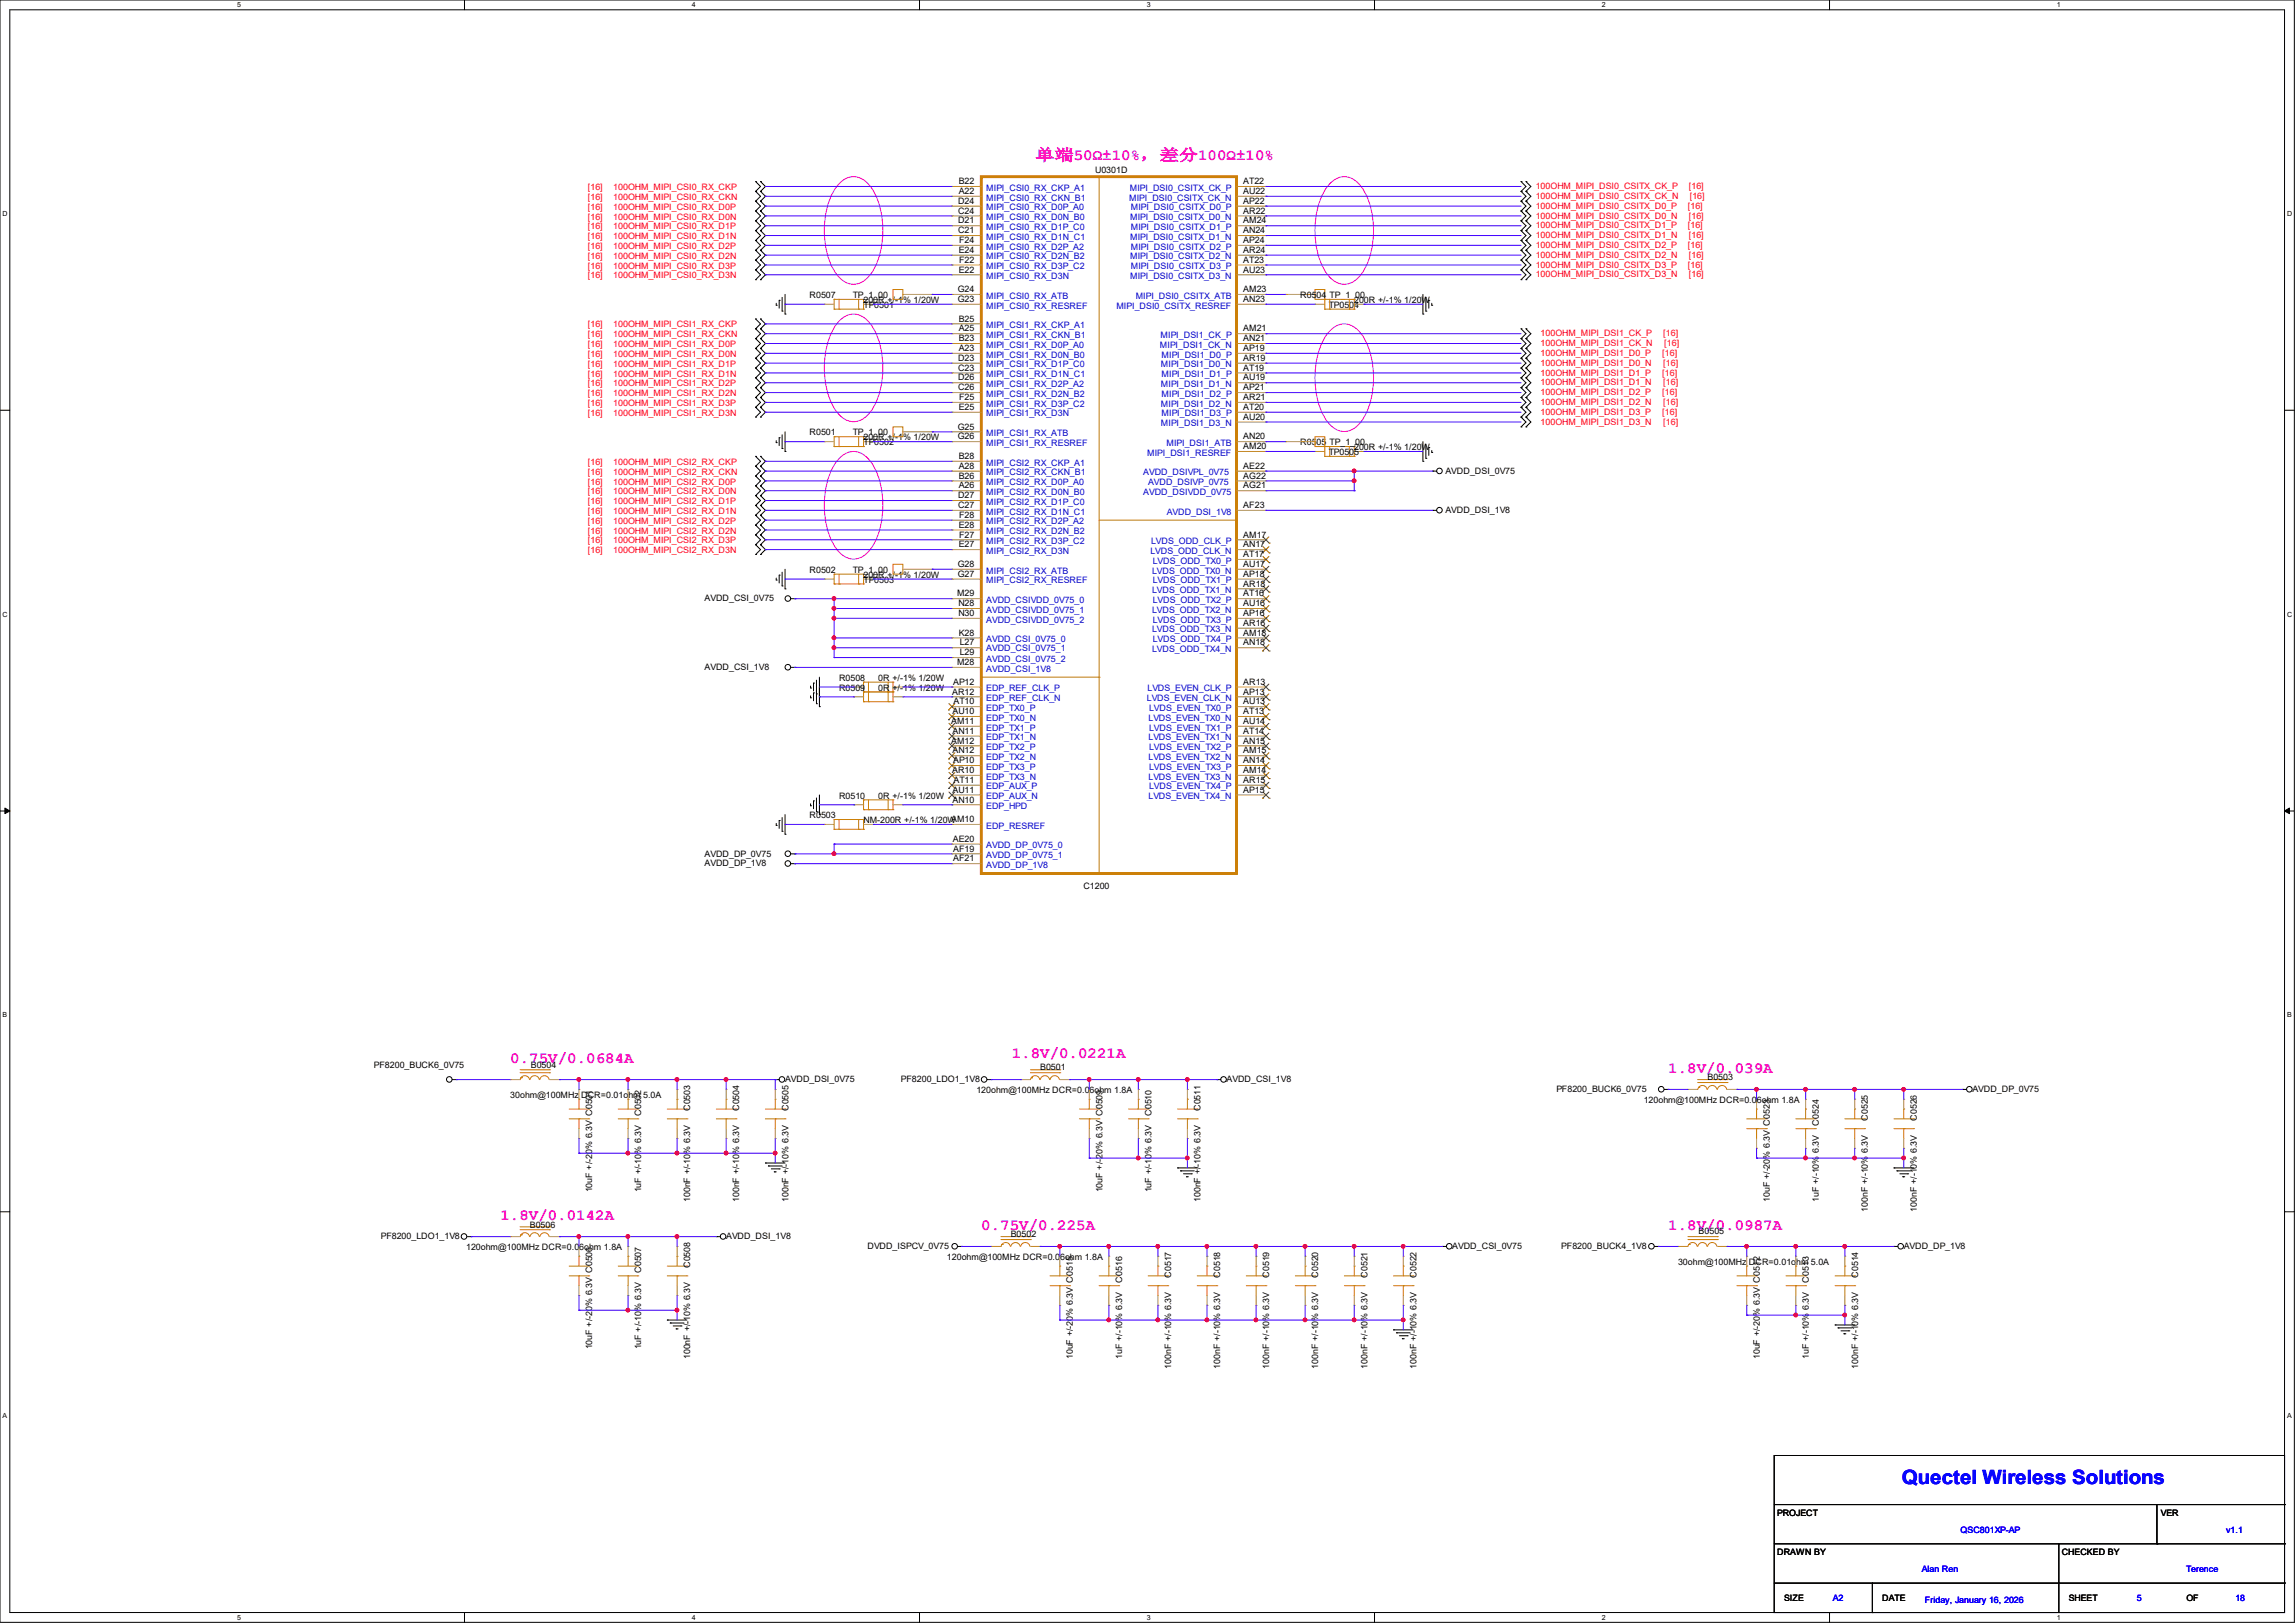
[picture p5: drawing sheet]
<svg xmlns="http://www.w3.org/2000/svg" width="297mm" height="210mm" viewBox="0 0 297 210" stroke-linecap="round" stroke-linejoin="round" font-family="sans-serif">
<defs><g id="words">
<text font-size="2.5" fill="#00f" x="246.1" y="192">Quectel Wireless Solutions</text>
<g font-size="2" fill="#f0f">
<text x="134" y="20.7">单端50Ω±10%，差分100Ω±10%</text>
<text x="66" y="137.6">0.75V/0.0684A</text>
<text x="130.9" y="136.9">1.8V/0.0221A</text>
<text x="215.9" y="138.9">1.8V/0.039A</text>
<text x="64.8" y="157.9">1.8V/0.0142A</text>
<text x="127" y="159.2">0.75V/0.225A</text>
<text x="215.9" y="159.2">1.8V/0.0987A</text>
</g>
<g font-size="1.1">
<text x="124.1" y="23.8">B22</text>
<text x="141.7" y="22.4">U0301D</text>
<text x="160.9" y="23.8">AT22</text>
<text x="124" y="27.6">C24</text>
<text x="124" y="26.4">D24</text>
<text x="124" y="28.9">D21</text>
<text x="124.1" y="25.1">A22</text>
<text x="160.9" y="25.1">AU22</text>
<text x="160.9" y="27.6">AR22</text>
<text x="160.9" y="26.4">AP22</text>
<text x="160.9" y="28.9">AM24</text>
<text x="124" y="30.2">C21</text>
<text x="124.1" y="32.7">E24</text>
<text x="124.1" y="35.3">E22</text>
<text x="124.1" y="31.5">F24</text>
<text x="124.1" y="34">F22</text>
<text x="160.9" y="30.2">AN24</text>
<text x="160.9" y="32.7">AR24</text>
<text x="160.9" y="31.5">AP24</text>
<text x="160.9" y="35.3">AU23</text>
<text x="160.9" y="34">AT23</text>
<text x="104.8" y="38.6">R0507</text>
<text x="110.4" y="38.6">TP_1_00</text>
<text x="111.8" y="39.2">200R +/-1% 1/20W</text>
<text x="111.8" y="39.8">TP0501</text>
<text x="123.9" y="37.8">G24</text>
<text x="123.9" y="39.1">G23</text>
<text x="124.1" y="41.6">B25</text>
<text x="160.9" y="37.8">AM23</text>
<text x="160.9" y="39.1">AN23</text>
<text x="168.3" y="38.6">R0504 TP_1_00</text>
<text x="172" y="39.8">TP0504</text>
<text x="175.3" y="39.2">200R +/-1% 1/20W</text>
<text x="124" y="48">C23</text>
<text x="124" y="46.7">D23</text>
<text x="124.1" y="42.9">A25</text>
<text x="124.1" y="45.4">A23</text>
<text x="124.1" y="44.2">B23</text>
<text x="160.9" y="44.2">AN21</text>
<text x="160.9" y="42.9">AM21</text>
<text x="160.9" y="46.7">AR19</text>
<text x="160.9" y="45.4">AP19</text>
<text x="160.9" y="48">AT19</text>
<text x="124" y="50.5">C26</text>
<text x="124" y="49.2">D26</text>
<text x="124.1" y="53">E25</text>
<text x="124.1" y="51.8">F25</text>
<text x="160.9" y="49.2">AU19</text>
<text x="160.9" y="51.8">AR21</text>
<text x="160.9" y="50.5">AP21</text>
<text x="160.9" y="53">AT20</text>
<text x="104.8" y="56.3">R0501</text>
<text x="110.4" y="56.3">TP_1_00</text>
<text x="111.8" y="57">200R +/-1% 1/20W</text>
<text x="111.8" y="57.6">TP0502</text>
<text x="123.9" y="55.6">G25</text>
<text x="123.9" y="56.9">G26</text>
<text x="124.1" y="59.4">B28</text>
<text x="160.9" y="56.9">AN20</text>
<text x="160.9" y="54.3">AU20</text>
<text x="160.9" y="58.1">AM20</text>
<text x="168.3" y="57.6">R0505 TP_1_00</text>
<text x="172" y="58.9">TP0505</text>
<text x="175.3" y="58.3">200R +/-1% 1/20W</text>
<text x="124" y="65.7">C27</text>
<text x="124" y="64.5">D27</text>
<text x="124.1" y="60.7">A28</text>
<text x="124.1" y="63.2">A26</text>
<text x="124.1" y="61.9">B26</text>
<text x="160.9" y="60.7">AE22</text>
<text x="160.9" y="61.9">AG22</text>
<text x="160.9" y="65.7">AF23</text>
<text x="160.9" y="63.2">AG21</text>
<text x="187.1" y="61.3">AVDD_DSI_0V75</text>
<text x="124.1" y="68.3">E28</text>
<text x="124.1" y="70.8">E27</text>
<text x="124.1" y="67">F28</text>
<text x="124.1" y="69.6">F27</text>
<text x="160.9" y="70.8">AN17</text>
<text x="160.9" y="69.6">AM17</text>
<text x="187.1" y="66.4">AVDD_DSI_1V8</text>
<text x="91.2" y="77.8">AVDD_CSI_0V75</text>
<text x="104.8" y="74.1">R0502</text>
<text x="110.4" y="74.1">TP_1_00</text>
<text x="111.8" y="74.8">200R +/-1% 1/20W</text>
<text x="111.8" y="75.4">TP0503</text>
<text x="123.9" y="77.2">M29</text>
<text x="123.9" y="73.4">G28</text>
<text x="123.9" y="74.6">G27</text>
<text x="160.9" y="73.4">AU17</text>
<text x="160.9" y="72.1">AT17</text>
<text x="160.9" y="75.9">AR18</text>
<text x="160.9" y="74.6">AP18</text>
<text x="160.9" y="77.2">AT16</text>
<text x="124" y="78.4">N28</text>
<text x="124" y="79.7">N30</text>
<text x="124.1" y="82.3">K28</text>
<text x="124.2" y="83.5">L27</text>
<text x="160.9" y="78.4">AU16</text>
<text x="160.9" y="81">AR16</text>
<text x="160.9" y="79.7">AP16</text>
<text x="160.9" y="83.5">AN18</text>
<text x="160.9" y="82.3">AM18</text>
<text x="91.2" y="86.7">AVDD_CSI_1V8</text>
<text x="108.6" y="88.1">R0508</text>
<text x="108.6" y="89.4">R0509</text>
<text x="113.7" y="88.1">0R +/-1% 1/20W</text>
<text x="113.7" y="89.4">0R +/-1% 1/20W</text>
<text x="123.2" y="89.9">AR12</text>
<text x="123.4" y="88.6">AP12</text>
<text x="123.9" y="86.1">M28</text>
<text x="124.2" y="84.8">L29</text>
<text x="160.9" y="89.9">AP13</text>
<text x="160.9" y="88.6">AR13</text>
<text x="123.1" y="93.7">AM11</text>
<text x="123.3" y="92.4">AU10</text>
<text x="123.3" y="95">AN11</text>
<text x="123.4" y="91.1">AT10</text>
<text x="160.9" y="92.4">AT13</text>
<text x="160.9" y="91.1">AU13</text>
<text x="160.9" y="95">AT14</text>
<text x="160.9" y="93.7">AU14</text>
<text x="123.1" y="96.2">AM12</text>
<text x="123.2" y="100">AR10</text>
<text x="123.3" y="97.5">AN12</text>
<text x="123.4" y="98.8">AP10</text>
<text x="123.4" y="101.3">AT11</text>
<text x="160.9" y="97.5">AM15</text>
<text x="160.9" y="96.2">AN15</text>
<text x="160.9" y="100">AM14</text>
<text x="160.9" y="98.8">AN14</text>
<text x="160.9" y="101.3">AR15</text>
<text x="104.8" y="105.9">R0503</text>
<text x="108.6" y="103.3">R0510</text>
<text x="111.8" y="106.5">NM-200R +/-1% 1/20W</text>
<text x="113.7" y="103.3">0R +/-1% 1/20W</text>
<text x="123.1" y="106.4">AM10</text>
<text x="123.3" y="102.6">AU11</text>
<text x="123.3" y="103.8">AN10</text>
<text x="160.9" y="102.6">AP15</text>
<text x="91.2" y="110.8">AVDD_DP_0V75</text>
<text x="91.2" y="112.1">AVDD_DP_1V8</text>
<text x="123.3" y="108.9">AE20</text>
<text x="123.4" y="110.2">AF19</text>
<text x="123.4" y="111.5">AF21</text>
<text x="140.2" y="115">C1200</text>
<text x="48.4" y="138.1">PF8200_BUCK6_0V75</text>
<text x="66" y="142.1">30ohm@100MHz DCR=0.01ohm 5.0A</text>
<text x="68.7" y="138.1">B0504</text>
<text x="89.3" y="143.8" transform="rotate(-90 89.3 143.8)">C0503</text>
<text x="95.7" y="143.8" transform="rotate(-90 95.7 143.8)">C0504</text>
<text x="101.6" y="140">AVDD_DSI_0V75</text>
<text x="102" y="143.8" transform="rotate(-90 102 143.8)">C0505</text>
<text x="116.6" y="140">PF8200_LDO1_1V8</text>
<text x="126.4" y="141.4">120ohm@100MHz DCR=0.06ohm 1.8A</text>
<text x="134.6" y="138.5">B0501</text>
<text x="155.4" y="143.8" transform="rotate(-90 155.4 143.8)">C0511</text>
<text x="158.7" y="140">AVDD_CSI_1V8</text>
<text x="201.4" y="141.3">PF8200_BUCK6_0V75</text>
<text x="212.7" y="142.7">120ohm@100MHz DCR=0.06ohm 1.8A</text>
<text x="221" y="139.8">B0503</text>
<text x="255.3" y="141.3">AVDD_DP_0V75</text>
<text x="83" y="144.4" transform="rotate(-90 83 144.4)">C0502</text>
<text x="149" y="144.4" transform="rotate(-90 149 144.4)">C0510</text>
<text x="235.4" y="145.7" transform="rotate(-90 235.4 145.7)">C0524</text>
<text x="241.7" y="145" transform="rotate(-90 241.7 145)">C0525</text>
<text x="248.1" y="145" transform="rotate(-90 248.1 145)">C0526</text>
<text x="76.6" y="154.3" transform="rotate(-90 76.6 154.3)">10uF +/-20% 6.3V C0501</text>
<text x="83" y="154.3" transform="rotate(-90 83 154.3)">1uF +/-10% 6.3V</text>
<text x="89.3" y="155.6" transform="rotate(-90 89.3 155.6)">100nF +/-10% 6.3V</text>
<text x="95.7" y="155.6" transform="rotate(-90 95.7 155.6)">100nF +/-10% 6.3V</text>
<text x="102" y="155.6" transform="rotate(-90 102 155.6)">100nF +/-10% 6.3V</text>
<text x="142.7" y="154.3" transform="rotate(-90 142.7 154.3)">10uF +/-20% 6.3V C0509</text>
<text x="149" y="154.3" transform="rotate(-90 149 154.3)">1uF +/-10% 6.3V</text>
<text x="155.4" y="155.6" transform="rotate(-90 155.4 155.6)">100nF +/-10% 6.3V</text>
<text x="229" y="155.6" transform="rotate(-90 229 155.6)">10uF +/-20% 6.3V C0523</text>
<text x="235.4" y="155.6" transform="rotate(-90 235.4 155.6)">1uF +/-10% 6.3V</text>
<text x="49.3" y="160.4">PF8200_LDO1_1V8</text>
<text x="60.3" y="161.8">120ohm@100MHz DCR=0.06ohm 1.8A</text>
<text x="68.6" y="158.8">B0506</text>
<text x="94" y="160.4">AVDD_DSI_1V8</text>
<text x="112.3" y="161.6">DVDD_ISPCV_0V75</text>
<text x="130.8" y="160.1">B0502</text>
<text x="188" y="161.6">AVDD_CSI_0V75</text>
<text x="202.1" y="161.6">PF8200_BUCK4_1V8</text>
<text x="219.8" y="159.7">B0505</text>
<text x="241.7" y="156.8" transform="rotate(-90 241.7 156.8)">100nF +/-10% 6.3V</text>
<text x="246.4" y="161.6">AVDD_DP_1V8</text>
<text x="248.1" y="156.8" transform="rotate(-90 248.1 156.8)">100nF +/-10% 6.3V</text>
<text x="83" y="164.7" transform="rotate(-90 83 164.7)">C0507</text>
<text x="89.3" y="164.1" transform="rotate(-90 89.3 164.1)">C0508</text>
<text x="122.6" y="163">120ohm@100MHz DCR=0.06ohm 1.8A</text>
<text x="145.2" y="166" transform="rotate(-90 145.2 166)">C0516</text>
<text x="151.6" y="165.3" transform="rotate(-90 151.6 165.3)">C0517</text>
<text x="157.9" y="165.3" transform="rotate(-90 157.9 165.3)">C0518</text>
<text x="164.3" y="165.3" transform="rotate(-90 164.3 165.3)">C0519</text>
<text x="170.6" y="165.3" transform="rotate(-90 170.6 165.3)">C0520</text>
<text x="177" y="165.3" transform="rotate(-90 177 165.3)">C0521</text>
<text x="183.3" y="165.3" transform="rotate(-90 183.3 165.3)">C0522</text>
<text x="217.2" y="163.7">30ohm@100MHz DCR=0.01ohm 5.0A</text>
<text x="234.1" y="166" transform="rotate(-90 234.1 166)">C0513</text>
<text x="240.5" y="165.3" transform="rotate(-90 240.5 165.3)">C0514</text>
<text x="76.6" y="174.6" transform="rotate(-90 76.6 174.6)">10uF +/-20% 6.3V C0506</text>
<text x="83" y="174.6" transform="rotate(-90 83 174.6)">1uF +/-10% 6.3V</text>
<text x="89.3" y="175.9" transform="rotate(-90 89.3 175.9)">100nF +/-10% 6.3V</text>
<text x="138.9" y="175.9" transform="rotate(-90 138.9 175.9)">10uF +/-20% 6.3V C0515</text>
<text x="145.2" y="175.9" transform="rotate(-90 145.2 175.9)">1uF +/-10% 6.3V</text>
<text x="151.6" y="177.2" transform="rotate(-90 151.6 177.2)">100nF +/-10% 6.3V</text>
<text x="157.9" y="177.2" transform="rotate(-90 157.9 177.2)">100nF +/-10% 6.3V</text>
<text x="164.3" y="177.2" transform="rotate(-90 164.3 177.2)">100nF +/-10% 6.3V</text>
<text x="170.6" y="177.2" transform="rotate(-90 170.6 177.2)">100nF +/-10% 6.3V</text>
<text x="177" y="177.2" transform="rotate(-90 177 177.2)">100nF +/-10% 6.3V</text>
<text x="183.3" y="177.2" transform="rotate(-90 183.3 177.2)">100nF +/-10% 6.3V</text>
<text x="227.8" y="175.9" transform="rotate(-90 227.8 175.9)">10uF +/-20% 6.3V C0512</text>
<text x="234.1" y="175.9" transform="rotate(-90 234.1 175.9)">1uF +/-10% 6.3V</text>
<text x="240.5" y="177.2" transform="rotate(-90 240.5 177.2)">100nF +/-10% 6.3V</text>
<text x="230" y="196.2">PROJECT</text>
<text x="279.7" y="196.2">VER</text>
<text x="230" y="201.3">DRAWN BY</text>
<text x="266.8" y="201.3">CHECKED BY</text>
<text x="230.9" y="207.2">SIZE</text>
<text x="243.6" y="207.2">DATE</text>
<text x="267.7" y="207.2">SHEET</text>
<text x="283" y="207.2">OF</text>
</g>
<g font-size="1.1" fill="#f00">
<text x="76.1" y="27.1">[16]</text>
<text x="76.1" y="28.4">[16]</text>
<text x="76.1" y="29.7">[16]</text>
<text x="76.1" y="24.6">[16]</text>
<text x="76.1" y="25.9">[16]</text>
<text x="79.4" y="27.1">100OHM_MIPI_CSI0_RX_D0P</text>
<text x="79.4" y="28.4">100OHM_MIPI_CSI0_RX_D0N</text>
<text x="79.4" y="29.7">100OHM_MIPI_CSI0_RX_D1P</text>
<text x="79.4" y="24.6">100OHM_MIPI_CSI0_RX_CKP</text>
<text x="79.4" y="25.9">100OHM_MIPI_CSI0_RX_CKN</text>
<text x="198.7" y="24.5">100OHM_MIPI_DSI0_CSITX_CK_P</text>
<text x="198.7" y="25.7">100OHM_MIPI_DSI0_CSITX_CK_N</text>
<text x="198.7" y="27">100OHM_MIPI_DSI0_CSITX_D0_P</text>
<text x="198.7" y="28.3">100OHM_MIPI_DSI0_CSITX_D0_N</text>
<text x="198.7" y="29.5">100OHM_MIPI_DSI0_CSITX_D1_P</text>
<text x="218.4" y="27">[16]</text>
<text x="218.4" y="29.5">[16]</text>
<text x="218.6" y="24.5">[16]</text>
<text x="218.6" y="28.3">[16]</text>
<text x="218.7" y="25.7">[16]</text>
<text x="76.1" y="30.9">[16]</text>
<text x="76.1" y="32.2">[16]</text>
<text x="76.1" y="33.5">[16]</text>
<text x="76.1" y="34.8">[16]</text>
<text x="79.4" y="30.9">100OHM_MIPI_CSI0_RX_D1N</text>
<text x="79.4" y="32.2">100OHM_MIPI_CSI0_RX_D2P</text>
<text x="79.4" y="33.5">100OHM_MIPI_CSI0_RX_D2N</text>
<text x="79.4" y="34.8">100OHM_MIPI_CSI0_RX_D3P</text>
<text x="198.7" y="30.8">100OHM_MIPI_DSI0_CSITX_D1_N</text>
<text x="198.7" y="32.1">100OHM_MIPI_DSI0_CSITX_D2_P</text>
<text x="198.7" y="33.4">100OHM_MIPI_DSI0_CSITX_D2_N</text>
<text x="198.7" y="34.6">100OHM_MIPI_DSI0_CSITX_D3_P</text>
<text x="198.7" y="35.9">100OHM_MIPI_DSI0_CSITX_D3_N</text>
<text x="218.4" y="32.1">[16]</text>
<text x="218.4" y="34.6">[16]</text>
<text x="218.6" y="30.8">[16]</text>
<text x="218.6" y="33.4">[16]</text>
<text x="218.6" y="35.9">[16]</text>
<text x="76.1" y="36">[16]</text>
<text x="79.4" y="36">100OHM_MIPI_CSI0_RX_D3N</text>
<text x="76.1" y="44.9">[16]</text>
<text x="76.1" y="46.2">[16]</text>
<text x="76.1" y="47.5">[16]</text>
<text x="76.1" y="42.4">[16]</text>
<text x="76.1" y="43.6">[16]</text>
<text x="79.4" y="44.9">100OHM_MIPI_CSI1_RX_D0P</text>
<text x="79.4" y="46.2">100OHM_MIPI_CSI1_RX_D0N</text>
<text x="79.4" y="47.5">100OHM_MIPI_CSI1_RX_D1P</text>
<text x="79.4" y="42.4">100OHM_MIPI_CSI1_RX_CKP</text>
<text x="79.4" y="43.6">100OHM_MIPI_CSI1_RX_CKN</text>
<text x="199.4" y="43.5">100OHM_MIPI_DSI1_CK_P</text>
<text x="199.4" y="44.8">100OHM_MIPI_DSI1_CK_N</text>
<text x="199.4" y="46.1">100OHM_MIPI_DSI1_D0_P</text>
<text x="199.4" y="47.3">100OHM_MIPI_DSI1_D0_N</text>
<text x="215.1" y="46.1">[16]</text>
<text x="215.3" y="43.5">[16]</text>
<text x="215.3" y="47.3">[16]</text>
<text x="215.4" y="44.8">[16]</text>
<text x="76.1" y="48.7">[16]</text>
<text x="76.1" y="50">[16]</text>
<text x="76.1" y="51.3">[16]</text>
<text x="76.1" y="52.5">[16]</text>
<text x="76.1" y="53.8">[16]</text>
<text x="79.4" y="48.7">100OHM_MIPI_CSI1_RX_D1N</text>
<text x="79.4" y="50">100OHM_MIPI_CSI1_RX_D2P</text>
<text x="79.4" y="51.3">100OHM_MIPI_CSI1_RX_D2N</text>
<text x="79.4" y="52.5">100OHM_MIPI_CSI1_RX_D3P</text>
<text x="79.4" y="53.8">100OHM_MIPI_CSI1_RX_D3N</text>
<text x="199.4" y="48.6">100OHM_MIPI_DSI1_D1_P</text>
<text x="199.4" y="49.9">100OHM_MIPI_DSI1_D1_N</text>
<text x="199.4" y="51.1">100OHM_MIPI_DSI1_D2_P</text>
<text x="199.4" y="52.4">100OHM_MIPI_DSI1_D2_N</text>
<text x="199.4" y="53.7">100OHM_MIPI_DSI1_D3_P</text>
<text x="215.1" y="48.6">[16]</text>
<text x="215.1" y="51.1">[16]</text>
<text x="215.1" y="53.7">[16]</text>
<text x="215.3" y="49.9">[16]</text>
<text x="215.3" y="52.4">[16]</text>
<text x="199.4" y="55">100OHM_MIPI_DSI1_D3_N</text>
<text x="215.3" y="55">[16]</text>
<text x="76.1" y="65.2">[16]</text>
<text x="76.1" y="62.7">[16]</text>
<text x="76.1" y="64">[16]</text>
<text x="76.1" y="60.2">[16]</text>
<text x="76.1" y="61.4">[16]</text>
<text x="79.4" y="65.2">100OHM_MIPI_CSI2_RX_D1P</text>
<text x="79.4" y="62.7">100OHM_MIPI_CSI2_RX_D0P</text>
<text x="79.4" y="64">100OHM_MIPI_CSI2_RX_D0N</text>
<text x="79.4" y="60.2">100OHM_MIPI_CSI2_RX_CKP</text>
<text x="79.4" y="61.4">100OHM_MIPI_CSI2_RX_CKN</text>
<text x="76.1" y="71.6">[16]</text>
<text x="76.1" y="70.3">[16]</text>
<text x="76.1" y="67.8">[16]</text>
<text x="76.1" y="69">[16]</text>
<text x="76.1" y="66.5">[16]</text>
<text x="79.4" y="71.6">100OHM_MIPI_CSI2_RX_D3N</text>
<text x="79.4" y="70.3">100OHM_MIPI_CSI2_RX_D3P</text>
<text x="79.4" y="67.8">100OHM_MIPI_CSI2_RX_D2P</text>
<text x="79.4" y="69">100OHM_MIPI_CSI2_RX_D2N</text>
<text x="79.4" y="66.5">100OHM_MIPI_CSI2_RX_D1N</text>
</g>
<g font-size="1.1" fill="#00c">
<text x="127.6" y="26">MIPI_CSI0_RX_CKN_B1</text>
<text x="127.6" y="24.7">MIPI_CSI0_RX_CKP_A1</text>
<text x="127.6" y="28.5">MIPI_CSI0_RX_D0N_B0</text>
<text x="127.6" y="27.2">MIPI_CSI0_RX_D0P_A0</text>
<text x="127.6" y="29.8">MIPI_CSI0_RX_D1P_C0</text>
<text x="146.1" y="26">MIPI_DSI0_CSITX_CK_N</text>
<text x="146.2" y="24.7">MIPI_DSI0_CSITX_CK_P</text>
<text x="146.3" y="28.5">MIPI_DSI0_CSITX_D0_N</text>
<text x="146.3" y="27.2">MIPI_DSI0_CSITX_D0_P</text>
<text x="146.3" y="29.8">MIPI_DSI0_CSITX_D1_P</text>
<text x="127.6" y="31">MIPI_CSI0_RX_D1N_C1</text>
<text x="127.6" y="33.6">MIPI_CSI0_RX_D2N_B2</text>
<text x="127.6" y="32.3">MIPI_CSI0_RX_D2P_A2</text>
<text x="127.6" y="34.8">MIPI_CSI0_RX_D3P_C2</text>
<text x="146.3" y="31">MIPI_DSI0_CSITX_D1_N</text>
<text x="146.3" y="33.6">MIPI_DSI0_CSITX_D2_N</text>
<text x="146.3" y="32.3">MIPI_DSI0_CSITX_D2_P</text>
<text x="146.3" y="34.8">MIPI_DSI0_CSITX_D3_P</text>
<text x="127.6" y="38.7">MIPI_CSI0_RX_ATB</text>
<text x="127.6" y="36.1">MIPI_CSI0_RX_D3N</text>
<text x="127.6" y="39.9">MIPI_CSI0_RX_RESREF</text>
<text x="144.5" y="39.9">MIPI_DSI0_CSITX_RESREF</text>
<text x="146.3" y="36.1">MIPI_DSI0_CSITX_D3_N</text>
<text x="147" y="38.7">MIPI_DSI0_CSITX_ATB</text>
<text x="127.6" y="43.7">MIPI_CSI1_RX_CKN_B1</text>
<text x="127.6" y="42.5">MIPI_CSI1_RX_CKP_A1</text>
<text x="127.6" y="46.3">MIPI_CSI1_RX_D0N_B0</text>
<text x="127.6" y="45">MIPI_CSI1_RX_D0P_A0</text>
<text x="127.6" y="47.5">MIPI_CSI1_RX_D1P_C0</text>
<text x="150.1" y="45">MIPI_DSI1_CK_N</text>
<text x="150.2" y="43.7">MIPI_DSI1_CK_P</text>
<text x="150.2" y="47.5">MIPI_DSI1_D0_N</text>
<text x="150.3" y="46.3">MIPI_DSI1_D0_P</text>
<text x="127.6" y="48.8">MIPI_CSI1_RX_D1N_C1</text>
<text x="127.6" y="51.4">MIPI_CSI1_RX_D2N_B2</text>
<text x="127.6" y="50.1">MIPI_CSI1_RX_D2P_A2</text>
<text x="127.6" y="53.9">MIPI_CSI1_RX_D3N</text>
<text x="127.6" y="52.6">MIPI_CSI1_RX_D3P_C2</text>
<text x="150.2" y="50.1">MIPI_DSI1_D1_N</text>
<text x="150.2" y="52.6">MIPI_DSI1_D2_N</text>
<text x="150.3" y="48.8">MIPI_DSI1_D1_P</text>
<text x="150.3" y="51.4">MIPI_DSI1_D2_P</text>
<text x="150.3" y="53.9">MIPI_DSI1_D3_P</text>
<text x="127.6" y="56.4">MIPI_CSI1_RX_ATB</text>
<text x="127.6" y="57.7">MIPI_CSI1_RX_RESREF</text>
<text x="148.5" y="59">MIPI_DSI1_RESREF</text>
<text x="150.2" y="55.2">MIPI_DSI1_D3_N</text>
<text x="151" y="57.7">MIPI_DSI1_ATB</text>
<text x="127.6" y="61.5">MIPI_CSI2_RX_CKN_B1</text>
<text x="127.6" y="60.2">MIPI_CSI2_RX_CKP_A1</text>
<text x="127.6" y="64.1">MIPI_CSI2_RX_D0N_B0</text>
<text x="127.6" y="62.8">MIPI_CSI2_RX_D0P_A0</text>
<text x="127.6" y="65.3">MIPI_CSI2_RX_D1P_C0</text>
<text x="148" y="61.4">AVDD_DSIVPL_0V75</text>
<text x="148" y="64.1">AVDD_DSIVDD_0V75</text>
<text x="148.6" y="62.7">AVDD_DSIVP_0V75</text>
<text x="127.6" y="66.6">MIPI_CSI2_RX_D1N_C1</text>
<text x="127.6" y="69.1">MIPI_CSI2_RX_D2N_B2</text>
<text x="127.6" y="67.9">MIPI_CSI2_RX_D2P_A2</text>
<text x="127.6" y="71.7">MIPI_CSI2_RX_D3N</text>
<text x="127.6" y="70.4">MIPI_CSI2_RX_D3P_C2</text>
<text x="148.9" y="71.7">LVDS_ODD_CLK_N</text>
<text x="149" y="70.4">LVDS_ODD_CLK_P</text>
<text x="151" y="66.6">AVDD_DSI_1V8</text>
<text x="127.6" y="74.2">MIPI_CSI2_RX_ATB</text>
<text x="127.6" y="75.5">MIPI_CSI2_RX_RESREF</text>
<text x="149.1" y="74.2">LVDS_ODD_TX0_N</text>
<text x="149.1" y="76.8">LVDS_ODD_TX1_N</text>
<text x="149.2" y="72.9">LVDS_ODD_TX0_P</text>
<text x="149.2" y="75.5">LVDS_ODD_TX1_P</text>
<text x="127.6" y="83.1">AVDD_CSI_0V75_0</text>
<text x="127.6" y="78">AVDD_CSIVDD_0V75_0</text>
<text x="127.6" y="79.3">AVDD_CSIVDD_0V75_1</text>
<text x="127.6" y="80.6">AVDD_CSIVDD_0V75_2</text>
<text x="149.1" y="79.3">LVDS_ODD_TX2_N</text>
<text x="149.1" y="81.8">LVDS_ODD_TX3_N</text>
<text x="149.2" y="78">LVDS_ODD_TX2_P</text>
<text x="149.2" y="80.6">LVDS_ODD_TX3_P</text>
<text x="149.2" y="83.1">LVDS_ODD_TX4_P</text>
<text x="127.6" y="89.5">EDP_REF_CLK_P</text>
<text x="127.6" y="84.3">AVDD_CSI_0V75_1</text>
<text x="127.6" y="85.6">AVDD_CSI_0V75_2</text>
<text x="127.6" y="86.9">AVDD_CSI_1V8</text>
<text x="148.5" y="89.5">LVDS_EVEN_CLK_P</text>
<text x="149.1" y="84.4">LVDS_ODD_TX4_N</text>
<text x="127.6" y="90.7">EDP_REF_CLK_N</text>
<text x="127.6" y="93.3">EDP_TX0_N</text>
<text x="127.6" y="92">EDP_TX0_P</text>
<text x="127.6" y="95.8">EDP_TX1_N</text>
<text x="127.6" y="94.5">EDP_TX1_P</text>
<text x="148.4" y="90.7">LVDS_EVEN_CLK_N</text>
<text x="148.6" y="93.3">LVDS_EVEN_TX0_N</text>
<text x="148.6" y="95.8">LVDS_EVEN_TX1_N</text>
<text x="148.7" y="92">LVDS_EVEN_TX0_P</text>
<text x="148.7" y="94.5">LVDS_EVEN_TX1_P</text>
<text x="127.6" y="98.3">EDP_TX2_N</text>
<text x="127.6" y="97.1">EDP_TX2_P</text>
<text x="127.6" y="100.9">EDP_TX3_N</text>
<text x="127.6" y="99.6">EDP_TX3_P</text>
<text x="148.6" y="98.3">LVDS_EVEN_TX2_N</text>
<text x="148.6" y="100.9">LVDS_EVEN_TX3_N</text>
<text x="148.7" y="97.1">LVDS_EVEN_TX2_P</text>
<text x="148.7" y="99.6">LVDS_EVEN_TX3_P</text>
<text x="127.6" y="103.4">EDP_AUX_N</text>
<text x="127.6" y="102.2">EDP_AUX_P</text>
<text x="127.6" y="104.7">EDP_HPD</text>
<text x="127.6" y="107.2">EDP_RESREF</text>
<text x="148.6" y="103.4">LVDS_EVEN_TX4_N</text>
<text x="148.7" y="102.2">LVDS_EVEN_TX4_P</text>
<text x="127.6" y="109.8">AVDD_DP_0V75_0</text>
<text x="127.6" y="111">AVDD_DP_0V75_1</text>
<text x="127.6" y="112.3">AVDD_DP_1V8</text>
</g>
<g font-size="1.1" fill="#00f">
<text x="248.7" y="203.4">Alan Ren</text>
<text x="253.7" y="198.3">QSC801XP-AP</text>
<text x="282.9" y="203.4">Terence</text>
<text x="288.1" y="198.3">v1.1</text>
<text x="237.2" y="207.2">A2</text>
<text x="249.1" y="207.5">Friday, January 16, 2026</text>
<text x="276.6" y="207.2">5</text>
<text x="289.3" y="207.2">18</text>
</g>
<g font-size=".9">
<text x="30.7" y=".9">5</text>
<text x="89.5" y=".9">4</text>
<text x="148.4" y=".9">3</text>
<text x="207.3" y=".9">2</text>
<text x="266.2" y=".9">1</text>
<text x=".3" y="28">D</text>
<text x="296" y="28">D</text>
<text x=".3" y="79.8">C</text>
<text x="296" y="79.8">C</text>
<text x=".3" y="131.7">B</text>
<text x="296" y="131.7">B</text>
<text x=".3" y="183.5">A</text>
<text x="296" y="183.5">A</text>
<text x="30.7" y="209.6">5</text>
<text x="89.5" y="209.6">4</text>
<text x="148.4" y="209.6">3</text>
<text x="207.3" y="209.6">2</text>
<text x="266.2" y="209.6">1</text>
</g>
</g></defs>
<path d="M0 0h296.9v209.9h-296.9zM1.3 1.3h294.4v207.4h-294.4z" fill="none" stroke="#000" stroke-width=".13"/>
<g fill="#fff">
<path d="M30.7 .1h.5v1h-.5z"/>
<path d="M30.7 208.8h.5v1h-.5z"/>
</g>
<path d="M60.1 0v1.3M60.1 208.7v1.2" fill="none" stroke="#000" stroke-width=".13"/>
<g fill="#fff">
<path d="M89.5 .1h.5v1h-.5z"/>
<path d="M89.5 208.8h.5v1h-.5z"/>
</g>
<path d="M119 0v1.3M119 208.7v1.2" fill="none" stroke="#000" stroke-width=".13"/>
<g fill="#fff">
<path d="M148.4 .1h.5v1h-.5z"/>
<path d="M148.4 208.8h.5v1h-.5z"/>
</g>
<path d="M177.9 0v1.3M177.9 208.7v1.2" fill="none" stroke="#000" stroke-width=".13"/>
<g fill="#fff">
<path d="M207.3 .1h.5v1h-.5z"/>
<path d="M207.3 208.8h.5v1h-.5z"/>
</g>
<path d="M236.8 0v1.3M236.8 208.7v1.2" fill="none" stroke="#000" stroke-width=".13"/>
<g fill="#fff">
<path d="M266.2 .1h.5v1h-.5z"/>
<path d="M266.2 208.8h.5v1h-.5z"/>
<path d="M.3 27.2h.7v1h-.7z"/>
<path d="M296 27.2h.6v1h-.6z"/>
<path d="M.3 79h.7v1h-.7z"/>
<path d="M296 79h.6v1h-.6z"/>
</g>
<path d="M0 53.1h1.3M295.7 53.1h1.2" fill="none" stroke="#000" stroke-width=".13"/>
<g fill="#fff">
<path d="M.3 130.9h.6v1h-.6z"/>
<path d="M296 130.9h.6v1h-.6z"/>
</g>
<path d="M0 104.9h1.3M295.7 104.9h1.2" fill="none" stroke="#000" stroke-width=".13"/>
<path d="M.6 104.6l.7 .3-.7 .4zM295.7 104.9l.6-.3v.7z" fill="#000" stroke="#000" stroke-width=".13"/>
<g fill="#fff">
<path d="M.3 182.7h.6v1h-.6z"/>
<path d="M296 182.7h.5v1h-.5z"/>
</g>
<g fill="none" stroke="#000" stroke-width=".13">
<path d="M97.8 26h.1M97.8 27.3h.1M97.8 28.6h.1M97.8 29.8h.1M97.8 31.1h.1M97.8 32.4h.1M97.8 33.7h.1M97.8 34.9h.1M97.8 36.2h.1M97.8 23.5h.1M97.8 24.8h.1M97.8 26l.6 .7-.6 .6"/>
<path d="M97.8 27.3l.6 .6-.6 .7M97.8 28.6l.6 .6-.6 .6M97.8 29.8l.6 .7-.6 .6M97.8 31.1l.6 .6-.6 .7M97.8 32.4l.6 .6-.6 .7M97.8 33.7l.6 .6-.6 .6M97.8 34.9l.6 .7-.6 .6M97.8 23.5l.6 .6-.6 .7M97.8 24.8l.6 .6-.6 .6M98.4 27.3h.1M98.4 26h.1M98.4 28.6h.1"/>
<path d="M98.4 29.8h.1M98.4 31.1h.1M98.4 32.4h.1M98.4 33.7h.1M98.4 34.9h.1M98.4 36.2h.1M98.4 24.8h.1M98.4 23.5h.1M98.4 26l.7 .7-.7 .6M98.4 27.3l.7 .6-.7 .7M98.4 28.6l.7 .6-.7 .6M98.4 29.8l.7 .7-.7 .6"/>
<path d="M98.4 31.1l.7 .6-.7 .7M98.4 32.4l.7 .6-.7 .7M98.4 33.7l.7 .6-.7 .6M98.4 34.9l.7 .7-.7 .6M98.4 23.5l.7 .6-.7 .7M98.4 24.8l.7 .6-.7 .6M100.5 39.5h.1M100.5 39.2v.3M100.8 38.9h.1M100.8 38.9v1M101.2 38.5v1.8M101.6 38.1v2.5"/>
<path d="M184.1 38.1v2.5M184.5 38.5v1.8M184.9 38.9h.1M184.9 38.9v1M185.3 39.5h.1M185.3 39.2v.3M196.8 24.8h.1M196.8 23.5h.1M196.8 26h.1M196.8 27.3h.1M196.8 28.6h.1M196.8 29.8h.1"/>
<path d="M196.8 31.1h.1M196.8 32.4h.1M196.8 33.7h.1M196.8 34.9h.1M196.8 36.2h.1M196.8 23.5l.7 .6-.7 .7M196.8 24.8l.7 .6-.7 .6M196.8 26l.7 .7-.7 .6M196.8 27.3l.7 .6-.7 .7M196.8 28.6l.7 .6-.7 .6M196.8 29.8l.7 .7-.7 .6M196.8 31.1l.7 .6-.7 .7"/>
<path d="M196.8 32.4l.7 .6-.7 .7M196.8 33.7l.7 .6-.7 .6M196.8 34.9l.7 .7-.7 .6M197.5 24.8h.1M197.5 23.5h.1M197.5 26h.1M197.5 27.3h.1M197.5 28.6h.1M197.5 29.8h.1M197.5 31.1h.1M197.5 32.4h.1M197.5 33.7h.1"/>
<path d="M197.5 34.9h.1M197.5 36.2h.1M197.5 23.5l.6 .6-.6 .7M197.5 24.8l.6 .6-.6 .6M197.5 26l.6 .7-.6 .6M197.5 27.3l.6 .6-.6 .7M197.5 28.6l.6 .6-.6 .6M197.5 29.8l.6 .7-.6 .6M197.5 31.1l.6 .6-.6 .7M197.5 32.4l.6 .6-.6 .7M197.5 33.7l.6 .6-.6 .6M197.5 34.9l.6 .7-.6 .6"/>
<path d="M97.8 43.8h.1M97.8 45.1h.1M97.8 46.4h.1M97.8 47.6h.1M97.8 48.9h.1M97.8 50.2h.1M97.8 51.4h.1M97.8 52.7h.1M97.8 54h.1M97.8 41.3h.1M97.8 42.5h.1M97.8 59.1h.1"/>
<path d="M97.8 43.8l.6 .6-.6 .7M97.8 45.1l.6 .6-.6 .7M97.8 46.4l.6 .6-.6 .6M97.8 47.6l.6 .7-.6 .6M97.8 48.9l.6 .6-.6 .7M97.8 50.2l.6 .6-.6 .6M97.8 51.4l.6 .7-.6 .6M97.8 52.7l.6 .6-.6 .7M97.8 41.3l.6 .6-.6 .6M97.8 42.5l.6 .7-.6 .6M97.8 59.1l.6 .6-.6 .6M98.4 45.1h.1"/>
<path d="M98.4 43.8h.1M98.4 46.4h.1M98.4 47.6h.1M98.4 48.9h.1M98.4 50.2h.1M98.4 51.4h.1M98.4 52.7h.1M98.4 54h.1M98.4 42.5h.1M98.4 41.3h.1M98.4 59.1h.1M98.4 43.8l.7 .6-.7 .7"/>
<path d="M98.4 45.1l.7 .6-.7 .7M98.4 46.4l.7 .6-.7 .6M98.4 47.6l.7 .7-.7 .6M98.4 48.9l.7 .6-.7 .7M98.4 50.2l.7 .6-.7 .6M98.4 51.4l.7 .7-.7 .6M98.4 52.7l.7 .6-.7 .7M98.4 41.3l.7 .6-.7 .6M98.4 42.5l.7 .7-.7 .6M98.4 59.1l.7 .6-.7 .6M100.5 57.3h.1M100.5 57v.3"/>
<path d="M100.8 56.6h.1M100.8 56.6v1.1M101.2 40.3h.1M101.2 58h.1M101.2 56.3v1.7M101.6 40.6h.1M101.6 58.4h.1M101.6 55.9v2.5M184.1 40.6h.1M184.1 59.7h.1M184.1 57.1v2.6M184.5 40.3h.1"/>
<path d="M184.5 59.3h.1M184.5 57.5v1.8M184.9 57.9h.1M184.9 57.9v1M185.3 58.5h.1M185.3 58.3v.2M196.8 43.8h.1M196.8 42.5h.1M196.8 45.1h.1M196.8 46.4h.1M196.8 47.6h.1M196.8 48.9h.1"/>
<path d="M196.8 50.2h.1M196.8 51.4h.1M196.8 52.7h.1M196.8 54h.1M196.8 55.2h.1M196.8 42.5l.7 .7-.7 .6M196.8 43.8l.7 .6-.7 .7M196.8 45.1l.7 .6-.7 .7M196.8 46.4l.7 .6-.7 .6M196.8 47.6l.7 .7-.7 .6M196.8 48.9l.7 .6-.7 .7M196.8 50.2l.7 .6-.7 .6"/>
<path d="M196.8 51.4l.7 .7-.7 .6M196.8 52.7l.7 .6-.7 .7M196.8 54l.7 .6-.7 .6M197.5 43.8h.1M197.5 42.5h.1M197.5 45.1h.1M197.5 46.4h.1M197.5 47.6h.1M197.5 48.9h.1M197.5 50.2h.1M197.5 51.4h.1M197.5 52.7h.1"/>
<path d="M197.5 54h.1M197.5 55.2h.1M197.5 42.5l.6 .7-.6 .6M197.5 43.8l.6 .6-.6 .7M197.5 45.1l.6 .6-.6 .7M197.5 46.4l.6 .6-.6 .6M197.5 47.6l.6 .7-.6 .6M197.5 48.9l.6 .6-.6 .7M197.5 50.2l.6 .6-.6 .6M197.5 51.4l.6 .7-.6 .6M197.5 52.7l.6 .6-.6 .7M197.5 54l.6 .6-.6 .6"/>
<path d="M97.8 70.5h.1M97.8 71.8h.1M97.8 69.2h.1M97.8 66.7h.1M97.8 67.9h.1M97.8 64.1h.1M97.8 65.4h.1M97.8 61.6h.1M97.8 62.9h.1M97.8 60.3h.1M97.8 70.5l.6 .6-.6 .7M97.8 69.2l.6 .6-.6 .7"/>
<path d="M97.8 66.7l.6 .6-.6 .6M97.8 67.9l.6 .7-.6 .6M97.8 64.1l.6 .7-.6 .6M97.8 65.4l.6 .6-.6 .7M97.8 61.6l.6 .6-.6 .7M97.8 62.9l.6 .6-.6 .6M97.8 60.3l.6 .7-.6 .6M98.4 71.8h.1M98.4 70.5h.1M98.4 69.2h.1M98.4 67.9h.1M98.4 66.7h.1"/>
<path d="M98.4 65.4h.1M98.4 64.1h.1M98.4 62.9h.1M98.4 61.6h.1M98.4 60.3h.1M98.4 70.5l.7 .6-.7 .7M98.4 69.2l.7 .6-.7 .7M98.4 66.7l.7 .6-.7 .6M98.4 67.9l.7 .7-.7 .6M98.4 64.1l.7 .7-.7 .6M98.4 65.4l.7 .6-.7 .7M98.4 61.6l.7 .6-.7 .7"/>
<path d="M98.4 62.9l.7 .6-.7 .6M98.4 60.3l.7 .7-.7 .6M100.5 75.1h.1M100.5 74.8v.3M100.8 74.4h.1M100.8 74.4v1M101.2 75.8h.1M101.2 74v1.8M101.6 76.2h.1M101.6 73.7v2.5M102.4 77.5h.5M102.9 77.5h.1"/>
<path d="M185.4 66h.1M185.4 61h.1M185.4 66h.5M185.4 61h.5M102.4 86.4h.5M102.9 86.4h.1M104.9 89h.1M104.9 90.3h.1M104.9 88.8v.2M104.9 90v.3M105.3 88.4h.1M105.3 89.7h.1"/>
<path d="M105.3 88.4v1M105.3 89.7v1M105.7 89.8h.1M105.7 91.1h.1M105.7 88v3.1M106 90.2h.1M106 91.4h.1M106 87.6v3.8M100.5 106.8h.1M100.5 106.6v.2M100.8 106.2h.1M100.8 106.2v1"/>
<path d="M101.2 107.6h.1M101.2 105.8v1.8M101.6 107.9h.1M101.6 105.4v2.5M102.4 110.5h.5M102.4 111.8h.5M102.9 110.5h.1M102.9 111.8h.1M104.9 104.3h.1M104.9 104v.3M105.3 103.6h.1M105.3 103.6v1"/>
<path d="M105.7 105h.1M105.7 103.3v1.7M106 105.4h.1M106 102.9v2.5M58.5 139.7h.6M59.1 139.7h.1M100.3 139.7h.1M100.3 139.7h.5M127.8 139.7h.5M128.3 139.7h.1M157.5 139.7h.1M157.5 139.7h.5"/>
<path d="M0 156.8h1.3M99.1 150.5h.1M99.1 150.5h2.5M99.4 150.9h.1M99.4 150.9h1.8M99.8 151.3h1M100.2 151.6h.1M100.2 151.6h.3M100.8 151.3h.1M152.4 151.1h.1M152.4 151.1h2.5M152.8 151.5h.1"/>
<path d="M152.8 151.5h1.8M153.2 151.9h1M153.5 152.3h.1M153.5 152.3h.3M154.2 151.9h.1M215.4 141h.5M215.9 141h.1M245.1 151.1h.1M245.1 151.1h2.5M245.5 151.5h.1M245.5 151.5h1.8M245.9 151.9h1"/>
<path d="M246.3 152.3h.1M246.3 152.3h.2M246.9 151.9h.1M254 141h.1M254 141h.5M295.7 156.8h1.2M60.5 160h.5M61 160h.1M86.4 170.8h.1M86.4 170.8h2.5M86.7 171.2h.1M86.7 171.2h1.8"/>
<path d="M87.1 171.6h1M87.5 172h.1M87.5 172h.3M88.1 171.6h.1M92.7 160h.1M92.7 160h.5M124 161.3h.5M124.5 161.3h.1M180.3 172.1h.1M180.3 172.1h2.6M180.7 172.5h.1M180.7 172.5h1.8"/>
<path d="M181.1 172.8h1M181.5 173.2h.1M181.5 173.2h.2M182.1 172.8h.1M186.7 161.3h.1M186.7 161.3h.5M214.1 161.3h.5M214.6 161.3h.1M237.5 171.4h.1M237.5 171.4h2.5M237.9 171.8h.1M237.9 171.8h1.7"/>
<path d="M238.3 172.2h1M238.6 172.6h.1M238.6 172.6h.3M239.3 172.2h.1M245.1 161.3h.1M245.1 161.3h.5M229.6 188.3h66.1v20.4h-66.1zM229.6 194.7h66.1M229.6 199.8h66.1M266.4 199.8v8.9M279.1 199.8h.1M279.1 194.7v5.1"/>
<path d="M295.7 194.7h.1M295.7 199.8h.1M229.6 204.9h66.1M242.3 208.7h.1M242.3 204.9v3.8M266.4 208.7h.1M295.7 204.9h.1"/>
<circle cx="102" cy="77.4" r=".36"/>
<circle cx="186.3" cy="66" r=".36"/>
<circle cx="186.3" cy="60.9" r=".36"/>
<circle cx="102" cy="86.3" r=".36"/>
<circle cx="102" cy="111.7" r=".36"/>
<circle cx="102" cy="110.5" r=".36"/>
<circle cx="58.1" cy="139.7" r=".36"/>
<circle cx="101.2" cy="139.7" r=".36"/>
<circle cx="127.4" cy="139.7" r=".36"/>
<circle cx="158.3" cy="139.7" r=".36"/>
<circle cx="60" cy="160" r=".36"/>
<circle cx="93.6" cy="160" r=".36"/>
<circle cx="215" cy="140.9" r=".36"/>
<circle cx="254.9" cy="140.9" r=".36"/>
<circle cx="123.5" cy="161.3" r=".36"/>
<circle cx="187.6" cy="161.3" r=".36"/>
<circle cx="213.7" cy="161.3" r=".36"/>
<circle cx="246" cy="161.3" r=".36"/>
</g>
<path d="M108.7 23.6a2.34 2.34 0 0 1 3.5 0 8.6 8.6 0 0 1 2.1 6.2 9.1 9.1 0 0 1-2.1 6.2 2.34 2.34 0 0 1-3.5 0 8.6 8.6 0 0 1-2-6.2 9.1 9.1 0 0 1 2-6.2zM172.2 23.6a2.34 2.34 0 0 1 3.5 0 8.6 8.6 0 0 1 2.1 6.2 9.1 9.1 0 0 1-2.1 6.2 2.34 2.34 0 0 1-3.5 0 8.6 8.6 0 0 1-2-6.2 9.1 9.1 0 0 1 2-6.2zM108.7 41.4a2.34 2.34 0 0 1 3.5 0 8.6 8.6 0 0 1 2.1 6.2 9.1 9.1 0 0 1-2.1 6.2 2.34 2.34 0 0 1-3.5 0 8.6 8.6 0 0 1-2-6.2 9.1 9.1 0 0 1 2-6.2zM108.7 59.2a2.34 2.34 0 0 1 3.5 0 8.6 8.6 0 0 1 2.1 6.2 9.1 9.1 0 0 1-2.1 6.2 2.34 2.34 0 0 1-3.5 0 8.6 8.6 0 0 1-2-6.2 9.1 9.1 0 0 1 2-6.2zM172.2 42.7a2.34 2.34 0 0 1 3.5 0 8.6 8.6 0 0 1 2.1 6.2 9.1 9.1 0 0 1-2.1 6.2 2.34 2.34 0 0 1-3.5 0 8.6 8.6 0 0 1-2-6.2 9.1 9.1 0 0 1 2-6.2z" fill="none" stroke="#f0f" stroke-width=".13"/>
<g fill="none" stroke="#cc8006" stroke-width=".13">
<path d="M107.9 38.7h.1M107.9 38.7v1.3M107.9 38.7h3.9M108.6 38.7v1.3M111.1 38.7v1.3M111.8 38.7h.1M111.8 38.7v1.3M115.6 37.5h1.2v1.2h-1.2zM142.2 22.9v90.1M170.2 37.5h1.2v1.2h-1.2zM171.4 38.7h.1M171.4 38.7v1.3"/>
<path d="M171.4 38.7h3.9M172.1 38.7v1.3M174.6 38.7v1.3M175.3 38.7h.1M175.3 38.7v1.3M107.9 57.8h.1M107.9 56.5h.1M107.9 40h.1M107.9 56.5v1.3M107.9 57.8h3.9M107.9 56.5h3.9M107.9 40h3.9"/>
<path d="M108.6 57.8h.1M108.6 40h.1M108.6 56.5v1.3M111.1 57.8h.1M111.1 40h.1M111.1 56.5v1.3M111.8 57.8h.1M111.8 56.5h.1M111.8 40h.1M111.8 56.5v1.3M115.6 55.2h1.2v1.3h-1.2zM170.2 56.5h1.2v1.3h-1.2z"/>
<path d="M171.4 59.1h.1M171.4 57.8h.1M171.4 40h.1M171.4 57.8v1.3M171.4 59.1h3.9M171.4 57.8h3.9M171.4 40h3.9M172.1 59.1h.1M172.1 40h.1M172.1 57.8v1.3M174.6 59.1h.1M174.6 40h.1"/>
<path d="M174.6 57.8v1.3M175.3 59.1h.1M175.3 57.8h.1M175.3 40h.1M175.3 57.8v1.3M107.9 75.6h.1M107.9 74.3h.1M107.9 74.3v1.3M107.9 75.6h3.9M107.9 74.3h3.9M108.6 75.6h.1M108.6 74.3v1.3"/>
<path d="M111.1 75.6h.1M111.1 74.3v1.3M111.8 75.6h.1M111.8 74.3h.1M111.8 74.3v1.3M115.6 73h1.2v1.3h-1.2zM142.2 67.3h17.8M160 67.3h.1M111.8 89.5h.1M111.8 88.3h.1M111.8 90.8h.1M111.8 88.3v2.5"/>
<path d="M111.8 89.5h3.8M111.8 88.3h3.8M111.8 90.8h3.8M112.4 89.5h.1M112.4 90.8h.1M112.4 88.3v2.5M114.9 89.5h.1M114.9 90.8h.1M114.9 88.3v2.5M115.6 89.5h.1M115.6 88.3h.1M115.6 90.8h.1"/>
<path d="M115.6 88.3v2.5M127 87.6h15.2M142.2 87.6h.1M107.9 107.3h.1M107.9 106h.1M107.9 106v1.3M107.9 107.3h3.9M107.9 106h3.9M108.6 107.3h.1M108.6 106v1.3M111.1 107.3h.1M111.1 106v1.3"/>
<path d="M111.8 104.8h.1M111.8 103.5h.1M111.8 107.3h.1M111.8 106h.1M111.8 103.5v1.3M111.8 106v1.3M111.8 104.8h3.8M111.8 103.5h3.8M112.4 104.8h.1M112.4 103.5v1.3M114.9 104.8h.1M114.9 103.5v1.3"/>
<path d="M115.6 104.8h.1M115.6 103.5h.1M115.6 103.5v1.3M142.2 113h.1M67.3 138.8h3.8M67.3 138.4h3.8M67.4 139.4h.1M68.5 139.7a.61 .61 0 0 0-.6-.5 .61 .61 0 0 0-.6 .5M69.8 139.7a.61 .61 0 0 0-.6-.5 .61 .61 0 0 0-.6 .5M71.1 139.7a.61 .61 0 0 0-.6-.5 .61 .61 0 0 0-.6 .5M71.1 138.8h.1M71.1 138.4h.1"/>
<path d="M133.3 138.8h3.9M133.3 138.4h3.9M133.5 139.4h.1M134.6 139.7a.61 .61 0 0 0-.6-.5 .61 .61 0 0 0-.6 .5M135.8 139.7a.61 .61 0 0 0-.6-.5 .61 .61 0 0 0-.6 .5M137.1 139.7a.61 .61 0 0 0-.6-.5 .61 .61 0 0 0-.6 .5M137.2 138.8h.1M137.2 138.4h.1M219.7 139.7h3.8M223.5 139.7h.1M67.3 159.1h3.8M67.3 158.7h3.8"/>
<path d="M67.4 159.8h.1M71.1 159.1h.1M71.1 158.7h.1M73.7 144.8h2.5M73.7 143.5h2.5M74.9 144.8h.1M74.9 142.2h.1M74.9 142.2v1.3M74.9 144.8v1.2M76.2 144.8h.1M76.2 143.5h.1M80 144.8h2.5"/>
<path d="M80 143.5h2.5M81.3 144.8h.1M81.3 142.2h.1M81.3 142.2v1.3M81.3 144.8v1.2M82.5 144.8h.1M82.5 143.5h.1M86.4 144.8h2.5M86.4 143.5h2.5M87.6 144.8h.1M87.6 142.2h.1M87.6 142.2v1.3"/>
<path d="M87.6 144.8v1.2M88.9 144.8h.1M88.9 143.5h.1M92.7 144.8h2.5M92.7 143.5h2.5M94 144.8h.1M94 142.2h.1M94 142.2v1.3M94 144.8v1.2M95.2 144.8h.1M95.2 143.5h.1M99.1 144.8h2.5"/>
<path d="M99.1 143.5h2.5M100.3 144.8h.1M100.3 142.2h.1M100.3 142.2v1.3M100.3 144.8v1.2M101.6 144.8h.1M101.6 143.5h.1M139.7 144.8h2.5M139.7 143.5h2.5M141 144.8h.1M141 142.2h.1M141 142.2v1.3"/>
<path d="M141 144.8v1.2M142.2 144.8h.1M142.2 143.5h.1M146 144.8h2.6M146 143.5h2.6M147.3 144.8h.1M147.3 142.2h.1M147.3 142.2v1.3M147.3 144.8v1.2M148.6 144.8h.1M148.6 143.5h.1M152.4 144.8h2.5"/>
<path d="M152.4 143.5h2.5M153.7 144.8h.1M153.7 142.2h.1M153.7 142.2v1.3M153.7 144.8v1.2M154.9 144.8h.1M154.9 143.5h.1M219.7 140.1h3.8M219.8 140.7h.1M220.9 141a.61 .61 0 0 0-.6-.5 .61 .61 0 0 0-.6 .5M222.2 141a.61 .61 0 0 0-.6-.5 .61 .61 0 0 0-.6 .5M223.5 141a.61 .61 0 0 0-.6-.5 .61 .61 0 0 0-.6 .5"/>
<path d="M223.5 140.1h.1M226.1 144.8h2.5M226.1 146h2.5M227.3 146h.1M227.3 143.5h.1M227.3 143.5v1.3M227.3 146v1.3M228.6 146h.1M228.6 144.8h.1M232.4 144.8h2.5M232.4 146h2.5M233.7 146h.1"/>
<path d="M233.7 143.5h.1M233.7 143.5v1.3M233.7 146v1.3M234.9 146h.1M234.9 144.8h.1M238.8 144.8h2.5M238.8 146h2.5M240 146h.1M240 143.5h.1M240 143.5v1.3M240 146v1.3M241.3 146h.1"/>
<path d="M241.3 144.8h.1M245.1 144.8h2.5M245.1 146h2.5M246.4 146h.1M246.4 143.5h.1M246.4 143.5v1.3M246.4 146v1.3M247.6 146h.1M247.6 144.8h.1M68.5 160a.61 .61 0 0 0-.6-.5 .61 .61 0 0 0-.6 .5M69.8 160a.61 .61 0 0 0-.6-.5 .61 .61 0 0 0-.6 .5M71.1 160a.61 .61 0 0 0-.6-.5 .61 .61 0 0 0-.6 .5"/>
<path d="M73.7 165.1h2.5M73.7 163.8h2.5M74.9 165.1h.1M74.9 162.6h.1M74.9 162.6v1.2M74.9 165.1v1.3M76.2 165.1h.1M76.2 163.8h.1M80 165.1h2.5M80 163.8h2.5M81.3 165.1h.1M81.3 162.6h.1"/>
<path d="M81.3 162.6v1.2M81.3 165.1v1.3M82.5 165.1h.1M82.5 163.8h.1M86.4 165.1h2.5M86.4 163.8h2.5M87.6 165.1h.1M87.6 162.6h.1M87.6 162.6v1.2M87.6 165.1v1.3M88.9 165.1h.1M88.9 163.8h.1"/>
<path d="M129.5 160.4h3.8M129.5 160h3.8M129.7 161h.1M130.8 161.3a.61 .61 0 0 0-.7-.5 .61 .61 0 0 0-.6 .5M132 161.3a.61 .61 0 0 0-.6-.5 .61 .61 0 0 0-.6 .5M133.3 161.3a.61 .61 0 0 0-.6-.5 .61 .61 0 0 0-.6 .5M133.3 160.4h.1M133.3 160h.1M135.9 166.4h2.5M135.9 165.1h2.5M137.2 166.4h.1M137.2 163.8h.1"/>
<path d="M137.2 163.8v1.3M137.2 166.4v1.2M138.4 166.4h.1M138.4 165.1h.1M142.2 166.4h2.6M142.2 165.1h2.6M143.5 166.4h.1M143.5 163.8h.1M143.5 163.8v1.3M143.5 166.4v1.2M144.8 166.4h.1M144.8 165.1h.1"/>
<path d="M148.6 166.4h2.5M148.6 165.1h2.5M149.9 166.4h.1M149.9 163.8h.1M149.9 163.8v1.3M149.9 166.4v1.2M151.1 166.4h.1M151.1 165.1h.1M154.9 166.4h2.6M154.9 165.1h2.6M156.2 166.4h.1M156.2 163.8h.1"/>
<path d="M156.2 163.8v1.3M156.2 166.4v1.2M157.5 166.4h.1M157.5 165.1h.1M161.3 166.4h2.5M161.3 165.1h2.5M162.6 166.4h.1M162.6 163.8h.1M162.6 163.8v1.3M162.6 166.4v1.2M163.8 166.4h.1M163.8 165.1h.1"/>
<path d="M167.6 166.4h2.6M167.6 165.1h2.6M168.9 166.4h.1M168.9 163.8h.1M168.9 163.8v1.3M168.9 166.4v1.2M170.2 166.4h.1M170.2 165.1h.1M174 166.4h2.5M174 165.1h2.5M175.3 166.4h.1M175.3 163.8h.1"/>
<path d="M175.3 163.8v1.3M175.3 166.4v1.2M176.5 166.4h.1M176.5 165.1h.1M180.3 166.4h2.6M180.3 165.1h2.6M181.6 166.4h.1M181.6 163.8h.1M181.6 163.8v1.3M181.6 166.4v1.2M182.9 166.4h.1M182.9 165.1h.1"/>
<path d="M218.4 160.4h3.8M218.4 160h3.8M218.6 161h.1M219.7 161.3a.61 .61 0 0 0-.7-.5 .61 .61 0 0 0-.6 .5M220.9 161.3a.61 .61 0 0 0-.6-.5 .61 .61 0 0 0-.6 .5M222.2 161.3a.61 .61 0 0 0-.6-.5 .61 .61 0 0 0-.6 .5M222.2 160.4h.1M222.2 160h.1M224.8 166.4h2.5M224.8 165.1h2.5M226.1 166.4h.1M226.1 163.8h.1"/>
<path d="M226.1 163.8v1.3M226.1 166.4v1.2M227.3 166.4h.1M227.3 165.1h.1M231.1 166.4h2.6M231.1 165.1h2.6M232.4 166.4h.1M232.4 163.8h.1M232.4 163.8v1.3M232.4 166.4v1.2M233.7 166.4h.1M233.7 165.1h.1"/>
<path d="M237.5 166.4h2.5M237.5 165.1h2.5M238.8 166.4h.1M238.8 163.8h.1M238.8 163.8v1.3M238.8 166.4v1.2M240 166.4h.1M240 165.1h.1"/>
</g>
<g fill="none" stroke="#a84" stroke-width=".13">
<path d="M106.7 39.4h.1M106.7 39.4h1.2M111.8 39.4h1.2M113 39.4h.1M116.8 38.1h3.8M120.6 38.1h.1M123.2 38.1h.1M123.2 25.4h.1M123.2 24.1h.1M123.2 27.9h.1M123.2 26.7h.1M123.2 30.5h.1"/>
<path d="M123.2 29.2h.1M123.2 33h.1M123.2 31.7h.1M123.2 35.6h.1M123.2 34.3h.1M123.2 39.4h.1M123.2 38.1h3.8M123.2 39.4h3.8M123.2 25.4h3.8M123.2 24.1h3.8M123.2 27.9h3.8M123.2 26.7h3.8"/>
<path d="M123.2 30.5h3.8M123.2 29.2h3.8M123.2 33h3.8M123.2 31.7h3.8M123.2 35.6h3.8M123.2 34.3h3.8M160 38.1h3.8M160 39.4h3.8M160 25.4h3.8M160 24.1h3.8M160 27.9h3.8M160 26.7h3.8"/>
<path d="M160 30.5h3.8M160 29.2h3.8M160 33h3.8M160 31.7h3.8M160 35.6h3.8M160 34.3h3.8M163.8 38.1h.1M163.8 25.4h.1M163.8 24.1h.1M163.8 27.9h.1M163.8 26.7h.1M163.8 30.5h.1"/>
<path d="M163.8 29.2h.1M163.8 33h.1M163.8 31.7h.1M163.8 35.6h.1M163.8 34.3h.1M163.8 39.4h.1M166.4 38.1h.1M166.4 38.1h3.8M170.2 39.4h.1M170.2 39.4h1.2M175.3 39.4h1.2M176.5 39.4h.1"/>
<path d="M106.7 57.1h.1M106.7 57.1h1.2M111.8 57.1h1.2M113 57.1h.1M116.8 55.9h3.8M120.6 55.9h.1M123.2 55.9h.1M123.2 43.2h.1M123.2 41.9h.1M123.2 45.7h.1M123.2 44.4h.1M123.2 48.3h.1"/>
<path d="M123.2 47h.1M123.2 50.8h.1M123.2 49.5h.1M123.2 53.3h.1M123.2 52.1h.1M123.2 57.1h.1M123.2 59.7h.1M123.2 57.1h3.8M123.2 55.9h3.8M123.2 43.2h3.8M123.2 41.9h3.8M123.2 45.7h3.8"/>
<path d="M123.2 44.4h3.8M123.2 48.3h3.8M123.2 47h3.8M123.2 50.8h3.8M123.2 49.5h3.8M123.2 53.3h3.8M123.2 52.1h3.8M123.2 59.7h3.8M160 58.4h3.8M160 57.1h3.8M160 43.2h3.8M160 45.7h3.8"/>
<path d="M160 44.4h3.8M160 48.3h3.8M160 47h3.8M160 50.8h3.8M160 49.5h3.8M160 53.3h3.8M160 52.1h3.8M160 54.6h3.8M163.8 57.1h.1M163.8 44.4h.1M163.8 43.2h.1M163.8 47h.1"/>
<path d="M163.8 45.7h.1M163.8 49.5h.1M163.8 48.3h.1M163.8 52.1h.1M163.8 50.8h.1M163.8 54.6h.1M163.8 53.3h.1M163.8 58.4h.1M166.4 57.1h.1M166.4 57.1h3.8M170.2 58.4h.1M170.2 58.4h1.2"/>
<path d="M175.3 58.4h1.2M176.5 58.4h.1M106.7 74.9h.1M106.7 74.9h1.2M111.8 74.9h1.2M113 74.9h.1M116.8 73.7h3.8M120.6 73.7h.1M123.2 73.7h.1M123.2 61h.1M123.2 63.5h.1M123.2 62.2h.1"/>
<path d="M123.2 66h.1M123.2 64.8h.1M123.2 68.6h.1M123.2 67.3h.1M123.2 71.1h.1M123.2 69.8h.1M123.2 74.9h.1M123.2 77.5h.1M123.2 78.7h.1M123.2 74.9h3.8M123.2 73.7h3.8M123.2 61h3.8"/>
<path d="M123.2 63.5h3.8M123.2 62.2h3.8M123.2 66h3.8M123.2 64.8h3.8M123.2 68.6h3.8M123.2 67.3h3.8M123.2 71.1h3.8M123.2 69.8h3.8M123.2 78.7h3.8M123.2 77.5h3.8M160 74.9h3.8M160 73.7h3.8"/>
<path d="M160 61h3.8M160 63.5h3.8M160 62.2h3.8M160 66h3.8M160 71.1h3.8M160 69.8h3.8M160 72.4h3.8M160 76.2h3.8M160 78.7h3.8M160 77.5h3.8M163.8 71.1h.1M163.8 69.8h.1"/>
<path d="M163.8 73.7h.1M163.8 72.4h.1M163.8 76.2h.1M163.8 74.9h.1M163.8 78.7h.1M163.8 77.5h.1M163.8 61h.1M163.8 62.2h.1M163.8 66h.1M163.8 63.5h.1M110.5 88.9h.1M110.5 90.2h.1"/>
<path d="M110.5 88.9h1.3M110.5 90.2h1.3M115.6 88.9h1.2M115.6 90.2h1.2M116.8 88.9h.1M116.8 90.2h.1M123.2 90.2h.1M123.2 88.9h.1M123.2 92.7h.1M123.2 91.4h.1M123.2 95.2h.1M123.2 94h.1"/>
<path d="M123.2 97.8h.1M123.2 96.5h.1M123.2 99.1h.1M123.2 82.5h.1M123.2 83.8h.1M123.2 85.1h.1M123.2 86.4h.1M123.2 80h.1M123.2 88.9h3.8M123.2 90.2h3.8M123.2 92.7h3.8M123.2 91.4h3.8"/>
<path d="M123.2 95.2h3.8M123.2 94h3.8M123.2 97.8h3.8M123.2 96.5h3.8M123.2 99.1h3.8M123.2 80h3.8M123.2 83.8h3.8M123.2 82.5h3.8M123.2 85.1h3.8M123.2 86.4h3.8M160 88.9h3.8M160 90.2h3.8"/>
<path d="M160 92.7h3.8M160 91.4h3.8M160 95.2h3.8M160 94h3.8M160 97.8h3.8M160 96.5h3.8M160 99.1h3.8M160 81.3h3.8M160 80h3.8M160 83.8h3.8M160 82.5h3.8M163.8 90.2h.1"/>
<path d="M163.8 88.9h.1M163.8 92.7h.1M163.8 91.4h.1M163.8 95.2h.1M163.8 94h.1M163.8 97.8h.1M163.8 96.5h.1M163.8 99.1h.1M163.8 81.3h.1M163.8 80h.1M163.8 83.8h.1M163.8 82.5h.1"/>
<path d="M106.7 106.7h.1M106.7 106.7h1.2M110.5 104.1h.1M110.5 104.1h1.3M111.8 106.7h1.2M113 106.7h.1M115.6 104.1h1.2M116.8 104.1h.1M123.2 102.9h.1M123.2 101.6h.1M123.2 104.1h.1M123.2 106.7h.1"/>
<path d="M123.2 100.3h.1M123.2 109.2h.1M123.2 110.5h.1M123.2 111.8h.1M123.2 104.1h3.8M123.2 106.7h3.8M123.2 100.3h3.8M123.2 102.9h3.8M123.2 101.6h3.8M123.2 109.2h3.8M123.2 110.5h3.8M123.2 111.8h3.8"/>
<path d="M160 100.3h3.8M160 102.9h3.8M160 101.6h3.8M163.8 100.3h.1M163.8 102.9h.1M163.8 101.6h.1M66 139.7h.1M66 139.7h1.3M71.1 139.7h1.3M72.4 139.7h.1M132.1 139.7h.1M132.1 139.7h1.2"/>
<path d="M137.2 139.7h1.2M138.4 139.7h.1M74.9 147.3h.1M74.9 141h.1M74.9 141v1.2M74.9 146v1.3M81.3 147.3h.1M81.3 141h.1M81.3 141v1.2M81.3 146v1.3M87.6 147.3h.1M87.6 141h.1"/>
<path d="M87.6 141v1.2M87.6 146v1.3M94 147.3h.1M94 141h.1M94 141v1.2M94 146v1.3M100.3 147.3h.1M100.3 141h.1M100.3 141v1.2M100.3 146v1.3M141 147.3h.1M141 141h.1"/>
<path d="M141 141v1.2M141 146v1.3M147.3 147.3h.1M147.3 141h.1M147.3 141v1.2M147.3 146v1.3M153.7 147.3h.1M153.7 141h.1M153.7 141v1.2M153.7 146v1.3M218.4 141h.1M218.4 141h1.3"/>
<path d="M223.5 141h1.3M224.8 141h.1M227.3 148.6h.1M227.3 142.2h.1M227.3 142.2v1.3M227.3 147.3v1.3M233.7 148.6h.1M233.7 142.2h.1M233.7 142.2v1.3M233.7 147.3v1.3M240 148.6h.1M240 142.2h.1"/>
<path d="M240 142.2v1.3M240 147.3v1.3M246.4 148.6h.1M246.4 142.2h.1M246.4 142.2v1.3M246.4 147.3v1.3M66 160h.1M66 160h1.3M71.1 160h1.3M72.4 160h.1M74.9 167.6h.1M74.9 161.3h.1"/>
<path d="M74.9 161.3v1.3M74.9 166.4v1.2M81.3 167.6h.1M81.3 161.3h.1M81.3 161.3v1.3M81.3 166.4v1.2M87.6 167.6h.1M87.6 161.3h.1M87.6 161.3v1.3M87.6 166.4v1.2M128.3 161.3h.1M128.3 161.3h1.2"/>
<path d="M133.3 161.3h1.3M134.6 161.3h.1M137.2 168.9h.1M137.2 162.6h.1M137.2 162.6v1.2M137.2 167.6v1.3M143.5 168.9h.1M143.5 162.6h.1M143.5 162.6v1.2M143.5 167.6v1.3M149.9 168.9h.1M149.9 162.6h.1"/>
<path d="M149.9 162.6v1.2M149.9 167.6v1.3M156.2 168.9h.1M156.2 162.6h.1M156.2 162.6v1.2M156.2 167.6v1.3M162.6 168.9h.1M162.6 162.6h.1M162.6 162.6v1.2M162.6 167.6v1.3M168.9 168.9h.1M168.9 162.6h.1"/>
<path d="M168.9 162.6v1.2M168.9 167.6v1.3M175.3 168.9h.1M175.3 162.6h.1M175.3 162.6v1.2M175.3 167.6v1.3M181.6 168.9h.1M181.6 162.6h.1M181.6 162.6v1.2M181.6 167.6v1.3M217.2 161.3h.1M217.2 161.3h1.2"/>
<path d="M222.2 161.3h1.3M223.5 161.3h.1M226.1 168.9h.1M226.1 162.6h.1M226.1 162.6v1.2M226.1 167.6v1.3M232.4 168.9h.1M232.4 162.6h.1M232.4 162.6v1.2M232.4 167.6v1.3M238.8 168.9h.1M238.8 162.6h.1"/>
<path d="M238.8 162.6v1.2M238.8 167.6v1.3"/>
</g>
<path d="M127 22.9h33v90.1h-33z" fill="none" stroke="#cc8006" stroke-width=".38"/>
<g fill="none" stroke="#804000" stroke-width=".13">
<path d="M163.4 71.5h.1M163.4 70.3h.1M163.4 74.1h.1M163.4 72.8h.1M163.4 76.6h.1M163.4 75.4h.1M163.4 79.2h.1M163.4 77.9h.1M163.4 70.7l.9 .8M163.4 69.5l.9 .8M163.4 73.3l.9 .8M163.4 72l.9 .8"/>
<path d="M163.4 75.8l.9 .8M163.4 74.5l.9 .9M163.4 78.4l.9 .8M163.4 77.1l.9 .8M163.4 79.6l.9 .8M164.2 70.7l-.8 .8M164.2 69.5l-.8 .8M164.2 73.3l-.8 .8M164.2 72l-.8 .8M164.2 75.8l-.8 .8M164.2 74.5l-.8 .9M164.2 78.4l-.8 .8"/>
<path d="M164.2 77.1l-.8 .8M164.2 79.6l-.8 .8M164.3 71.5h.1M164.3 70.3h.1M164.3 74.1h.1M164.3 72.8h.1M164.3 76.6h.1M164.3 75.4h.1M164.3 79.2h.1M164.3 77.9h.1M122.8 93.1h.1M122.8 91.9h.1"/>
<path d="M122.8 95.7h.1M122.8 94.4h.1M122.8 98.2h.1M122.8 96.9h.1M122.8 99.5h.1M122.8 92.3l.8 .8M122.8 91.1l.8 .8M122.8 94.9l.8 .8M122.8 93.6l.8 .8M122.8 97.4l.8 .8M122.8 96.1l.8 .8M122.8 99.9l.8 .9"/>
<path d="M122.8 98.7l.8 .8M123.6 92.3l-.8 .8M123.6 91.1l-.8 .8M123.6 94.9l-.8 .8M123.6 93.6l-.8 .8M123.6 97.4l-.8 .8M123.6 96.1l-.8 .8M123.6 99.9l-.8 .9M123.6 98.7l-.8 .8M123.6 93.1h.1M123.6 91.9h.1M123.6 95.7h.1"/>
<path d="M123.6 94.4h.1M123.6 98.2h.1M123.6 96.9h.1M123.6 99.5h.1M163.4 90.6h.1M163.4 89.3h.1M163.4 93.1h.1M163.4 91.9h.1M163.4 95.7h.1M163.4 94.4h.1M163.4 98.2h.1M163.4 96.9h.1"/>
<path d="M163.4 99.5h.1M163.4 81.7h.1M163.4 80.4h.1M163.4 84.2h.1M163.4 83h.1M163.4 89.8l.9 .8M163.4 88.5l.9 .8M163.4 92.3l.9 .8M163.4 91.1l.9 .8M163.4 94.9l.9 .8M163.4 93.6l.9 .8M163.4 97.4l.9 .8"/>
<path d="M163.4 96.1l.9 .8M163.4 99.9l.9 .9M163.4 98.7l.9 .8M163.4 80.9l.9 .8M163.4 83.4l.9 .8M163.4 82.2l.9 .8M164.2 89.8l-.8 .8M164.2 88.5l-.8 .8M164.2 92.3l-.8 .8M164.2 91.1l-.8 .8M164.2 94.9l-.8 .8M164.2 93.6l-.8 .8"/>
<path d="M164.2 97.4l-.8 .8M164.2 96.1l-.8 .8M164.2 99.9l-.8 .9M164.2 98.7l-.8 .8M164.2 80.9l-.8 .8M164.2 83.4l-.8 .8M164.2 82.2l-.8 .8M164.3 90.6h.1M164.3 89.3h.1M164.3 93.1h.1M164.3 91.9h.1M164.3 95.7h.1"/>
<path d="M164.3 94.4h.1M164.3 98.2h.1M164.3 96.9h.1M164.3 99.5h.1M164.3 81.7h.1M164.3 80.4h.1M164.3 84.2h.1M164.3 83h.1M122.8 103.3h.1M122.8 102h.1M122.8 100.8h.1M122.8 102.5l.8 .8"/>
<path d="M122.8 101.2l.8 .8M123.6 102.5l-.8 .8M123.6 101.2l-.8 .8M123.6 103.3h.1M123.6 102h.1M123.6 100.8h.1M163.4 100.8h.1M163.4 103.3h.1M163.4 102h.1M163.4 102.5l.9 .8M163.4 101.2l.9 .8M164.2 102.5l-.8 .8"/>
<path d="M164.2 101.2l-.8 .8M164.3 100.8h.1M164.3 103.3h.1M164.3 102h.1"/>
</g>
<g fill="none" stroke="#4200ff" stroke-width=".13">
<path d="M99.1 24.1h.1M99.1 25.4h.1M99.1 26.7h.1M99.1 27.9h.1M99.1 29.2h.1M99.1 30.5h.1M99.1 31.7h.1M99.1 33h.1M99.1 34.3h.1M99.1 35.6h.1M99.1 24.1h24.1M99.1 25.4h24.1"/>
<path d="M99.1 26.7h24.1M99.1 27.9h24.1M99.1 29.2h24.1M99.1 30.5h24.1M99.1 31.7h24.1M99.1 33h24.1M99.1 34.3h24.1M99.1 35.6h24.1M101.6 39.4h.1M101.6 39.4h5.1M113 39.4h.1M113 39.4h10.2"/>
<path d="M120.6 38.1h.1M120.6 38.1h2.6M163.8 24.1h.1M163.8 25.4h.1M163.8 26.7h.1M163.8 27.9h.1M163.8 29.2h.1M163.8 30.5h.1M163.8 31.7h.1M163.8 33h.1M163.8 34.3h.1M163.8 35.6h.1"/>
<path d="M163.8 38.1h.1M163.8 39.4h.1M163.8 24.1h33M163.8 25.4h33M163.8 26.7h33M163.8 27.9h33M163.8 29.2h33M163.8 30.5h33M163.8 31.7h33M163.8 33h33M163.8 34.3h33M163.8 35.6h33"/>
<path d="M163.8 38.1h2.6M163.8 39.4h6.4M176.5 39.4h.1M176.5 39.4h7.6M99.1 41.9h.1M99.1 43.2h.1M99.1 44.4h.1M99.1 45.7h.1M99.1 47h.1M99.1 48.3h.1M99.1 49.5h.1M99.1 50.8h.1"/>
<path d="M99.1 52.1h.1M99.1 53.3h.1M99.1 59.7h.1M99.1 41.9h24.1M99.1 43.2h24.1M99.1 44.4h24.1M99.1 45.7h24.1M99.1 47h24.1M99.1 48.3h24.1M99.1 49.5h24.1M99.1 50.8h24.1M99.1 52.1h24.1"/>
<path d="M99.1 53.3h24.1M99.1 59.7h24.1M101.6 57.1h.1M101.6 57.1h5.1M113 57.1h.1M113 57.1h10.2M120.6 55.9h.1M120.6 55.9h2.6M163.8 43.2h.1M163.8 44.4h.1M163.8 45.7h.1M163.8 47h.1"/>
<path d="M163.8 48.3h.1M163.8 49.5h.1M163.8 50.8h.1M163.8 52.1h.1M163.8 53.3h.1M163.8 54.6h.1M163.8 57.1h.1M163.8 58.4h.1M163.8 43.2h33M163.8 44.4h33M163.8 45.7h33M163.8 47h33"/>
<path d="M163.8 48.3h33M163.8 49.5h33M163.8 50.8h33M163.8 52.1h33M163.8 53.3h33M163.8 54.6h33M163.8 57.1h2.6M163.8 58.4h6.4M176.5 58.4h.1M176.5 58.4h7.6M99.1 61h.1M99.1 62.2h.1"/>
<path d="M99.1 63.5h.1M99.1 64.8h.1M99.1 66h.1M99.1 67.3h.1M99.1 68.6h.1M99.1 69.8h.1M99.1 71.1h.1M99.1 61h24.1M99.1 62.2h24.1M99.1 63.5h24.1M99.1 64.8h24.1M99.1 66h24.1"/>
<path d="M99.1 67.3h24.1M99.1 68.6h24.1M99.1 69.8h24.1M99.1 71.1h24.1M101.6 74.9h.1M101.6 74.9h5.1M102.9 77.5h.1M102.9 77.5h20.3M107.9 77.5h.1M107.9 78.7h.1M107.9 77.5v7.6M107.9 78.7h15.3"/>
<path d="M113 74.9h.1M113 74.9h10.2M120.6 73.7h.1M120.6 73.7h2.6M163.8 61h.1M163.8 66h.1M163.8 61h21.6M163.8 62.2h11.5M163.8 63.5h11.5M163.8 66h21.6M175.3 62.2h.1M175.3 61h.1"/>
<path d="M175.3 63.5h.1M175.3 61v2.5M102.9 86.4h.1M102.9 86.4h20.3M106 88.9h4.5M106 90.2h4.5M107.9 80h.1M107.9 82.5h.1M107.9 83.8h.1M107.9 85.1h.1M107.9 80h15.3M107.9 82.5h15.3"/>
<path d="M107.9 83.8h15.3M107.9 85.1h15.3M110.5 88.9h.1M110.5 90.2h.1M116.8 88.9h6.4M116.8 90.2h6.4M123.2 88.9h.1M123.2 90.2h.1M101.6 106.7h.1M101.6 106.7h5.1M102.9 110.5h.1M102.9 111.8h.1"/>
<path d="M102.9 110.5h20.3M102.9 111.8h20.3M106 104.1h4.5M107.9 109.2h.1M107.9 110.5h.1M107.9 109.2v1.3M107.9 109.2h15.3M110.5 104.1h.1M113 106.7h.1M113 106.7h10.2M116.8 104.1h6.4M123.2 104.1h.1"/>
<path d="M59.1 139.7h.1M59.1 139.7h6.9M72.4 139.7h.1M72.4 139.7h27.9M74.9 139.7h.1M74.9 139.7v1.3M81.3 139.7h.1M81.3 139.7v1.3M87.6 139.7h.1M87.6 139.7v1.3M94 139.7h.1M94 139.7v1.3"/>
<path d="M100.3 139.7h.1M100.3 139.7v1.3M128.3 139.7h3.8M132.1 139.7h.1M138.4 139.7h.1M138.4 139.7h19.1M141 139.7h.1M141 139.7v1.3M147.3 139.7h.1M147.3 139.7v1.3M153.7 139.7h.1M153.7 139.7v1.3"/>
<path d="M157.5 139.7h.1M74.9 149.2h.1M74.9 149.2h25.4M74.9 147.3v1.9M81.3 149.2h.1M81.3 147.3v1.9M87.6 149.2h.1M87.6 147.3v1.9M94 149.2h.1M94 147.3v1.9M100.3 149.2h.1M100.3 147.3v3.2"/>
<path d="M141 149.9h.1M141 149.9h12.7M141 147.3v2.6M147.3 149.9h.1M147.3 147.3v2.6M153.7 149.9h.1M153.7 147.3v3.8M215.9 141h.1M215.9 141h2.5M224.8 141h.1M224.8 141h29.2M227.3 141h.1"/>
<path d="M227.3 149.9h.1M227.3 141v1.2M227.3 148.6v1.3M227.3 149.9h19.1M233.7 141h.1M233.7 149.9h.1M233.7 141v1.2M233.7 148.6v1.3M240 141h.1M240 149.9h.1M240 141v1.2M240 148.6v1.3"/>
<path d="M246.4 149.9h.1M246.4 141h.1M246.4 141v1.2M246.4 148.6v2.5M61 160h.1M61 160h5M72.4 160h.1M72.4 160h20.3M74.9 160h.1M74.9 169.5h.1M74.9 169.5h12.7M74.9 160v1.3"/>
<path d="M74.9 167.6v1.9M81.3 160h.1M81.3 169.5h.1M81.3 160v1.3M81.3 167.6v1.9M87.6 169.5h.1M87.6 160h.1M87.6 160v1.3M87.6 167.6v3.2M124.5 161.3h.1M124.5 161.3h3.8M134.6 161.3h.1"/>
<path d="M134.6 161.3h52.1M137.2 161.3h.1M137.2 170.8h.1M137.2 170.8h44.4M137.2 161.3v1.3M137.2 168.9v1.9M143.5 161.3h.1M143.5 170.8h.1M143.5 161.3v1.3M143.5 168.9v1.9M149.9 161.3h.1M149.9 170.8h.1"/>
<path d="M149.9 161.3v1.3M149.9 168.9v1.9M156.2 170.8h.1M156.2 161.3h.1M156.2 161.3v1.3M156.2 168.9v1.9M162.6 161.3h.1M162.6 170.8h.1M162.6 161.3v1.3M162.6 168.9v1.9M168.9 161.3h.1M168.9 170.8h.1"/>
<path d="M168.9 161.3v1.3M168.9 168.9v1.9M175.3 161.3h.1M175.3 170.8h.1M175.3 161.3v1.3M175.3 168.9v1.9M181.6 170.8h.1M181.6 161.3h.1M181.6 161.3v1.3M181.6 168.9v3.2M214.6 161.3h.1M214.6 161.3h2.6"/>
<path d="M223.5 161.3h.1M223.5 161.3h21.6M226.1 161.3h.1M226.1 170.2h.1M226.1 170.2h12.7M226.1 161.3v1.3M226.1 168.9v1.3M232.4 161.3h.1M232.4 170.2h.1M232.4 161.3v1.3M232.4 168.9v1.3M238.8 161.3h.1"/>
<path d="M238.8 170.2h.1M238.8 161.3v1.3M238.8 168.9v2.5"/>
</g>
<g fill="#f00" stroke="#f00" stroke-width=".13">
<circle cx="175.2" cy="60.9" r=".23"/>
<circle cx="107.9" cy="77.4" r=".23"/>
<circle cx="107.9" cy="80" r=".23"/>
<circle cx="107.9" cy="78.7" r=".23"/>
<circle cx="107.9" cy="110.5" r=".23"/>
<circle cx="233.7" cy="140.9" r=".23"/>
<circle cx="181.6" cy="170.8" r=".23"/>
<circle cx="153.6" cy="139.7" r=".23"/>
<circle cx="147.3" cy="139.7" r=".23"/>
<circle cx="87.6" cy="160" r=".23"/>
<circle cx="153.6" cy="149.8" r=".23"/>
<circle cx="147.3" cy="149.8" r=".23"/>
<circle cx="238.7" cy="170.2" r=".23"/>
<circle cx="232.4" cy="170.2" r=".23"/>
<circle cx="227.3" cy="140.9" r=".23"/>
<circle cx="226" cy="161.3" r=".23"/>
<circle cx="140.9" cy="139.7" r=".23"/>
<circle cx="100.3" cy="149.2" r=".23"/>
<circle cx="81.3" cy="160" r=".23"/>
<circle cx="74.9" cy="160" r=".23"/>
<circle cx="81.3" cy="169.5" r=".23"/>
<circle cx="181.6" cy="161.3" r=".23"/>
<circle cx="175.2" cy="161.3" r=".23"/>
<circle cx="246.4" cy="140.9" r=".23"/>
<circle cx="240" cy="140.9" r=".23"/>
<circle cx="246.4" cy="149.8" r=".23"/>
<circle cx="240" cy="149.8" r=".23"/>
<circle cx="232.4" cy="161.3" r=".23"/>
<circle cx="175.2" cy="62.2" r=".23"/>
<circle cx="81.3" cy="139.7" r=".23"/>
<circle cx="74.9" cy="139.7" r=".23"/>
<circle cx="81.3" cy="149.2" r=".23"/>
<circle cx="107.9" cy="82.5" r=".23"/>
<circle cx="107.9" cy="83.8" r=".23"/>
<circle cx="137.1" cy="161.3" r=".23"/>
<circle cx="149.8" cy="161.3" r=".23"/>
<circle cx="143.5" cy="161.3" r=".23"/>
<circle cx="149.8" cy="170.8" r=".23"/>
<circle cx="143.5" cy="170.8" r=".23"/>
<circle cx="156.2" cy="161.3" r=".23"/>
<circle cx="238.7" cy="161.3" r=".23"/>
<circle cx="87.6" cy="139.7" r=".23"/>
<circle cx="94" cy="139.7" r=".23"/>
<circle cx="168.9" cy="161.3" r=".23"/>
<circle cx="162.5" cy="161.3" r=".23"/>
<circle cx="94" cy="149.2" r=".23"/>
<circle cx="87.6" cy="149.2" r=".23"/>
<circle cx="168.9" cy="170.8" r=".23"/>
<circle cx="162.5" cy="170.8" r=".23"/>
<circle cx="87.6" cy="169.5" r=".23"/>
<circle cx="156.2" cy="170.8" r=".23"/>
<circle cx="175.2" cy="170.8" r=".23"/>
<circle cx="233.7" cy="149.8" r=".23"/>
</g>
<use href="#words"/>
</svg>
